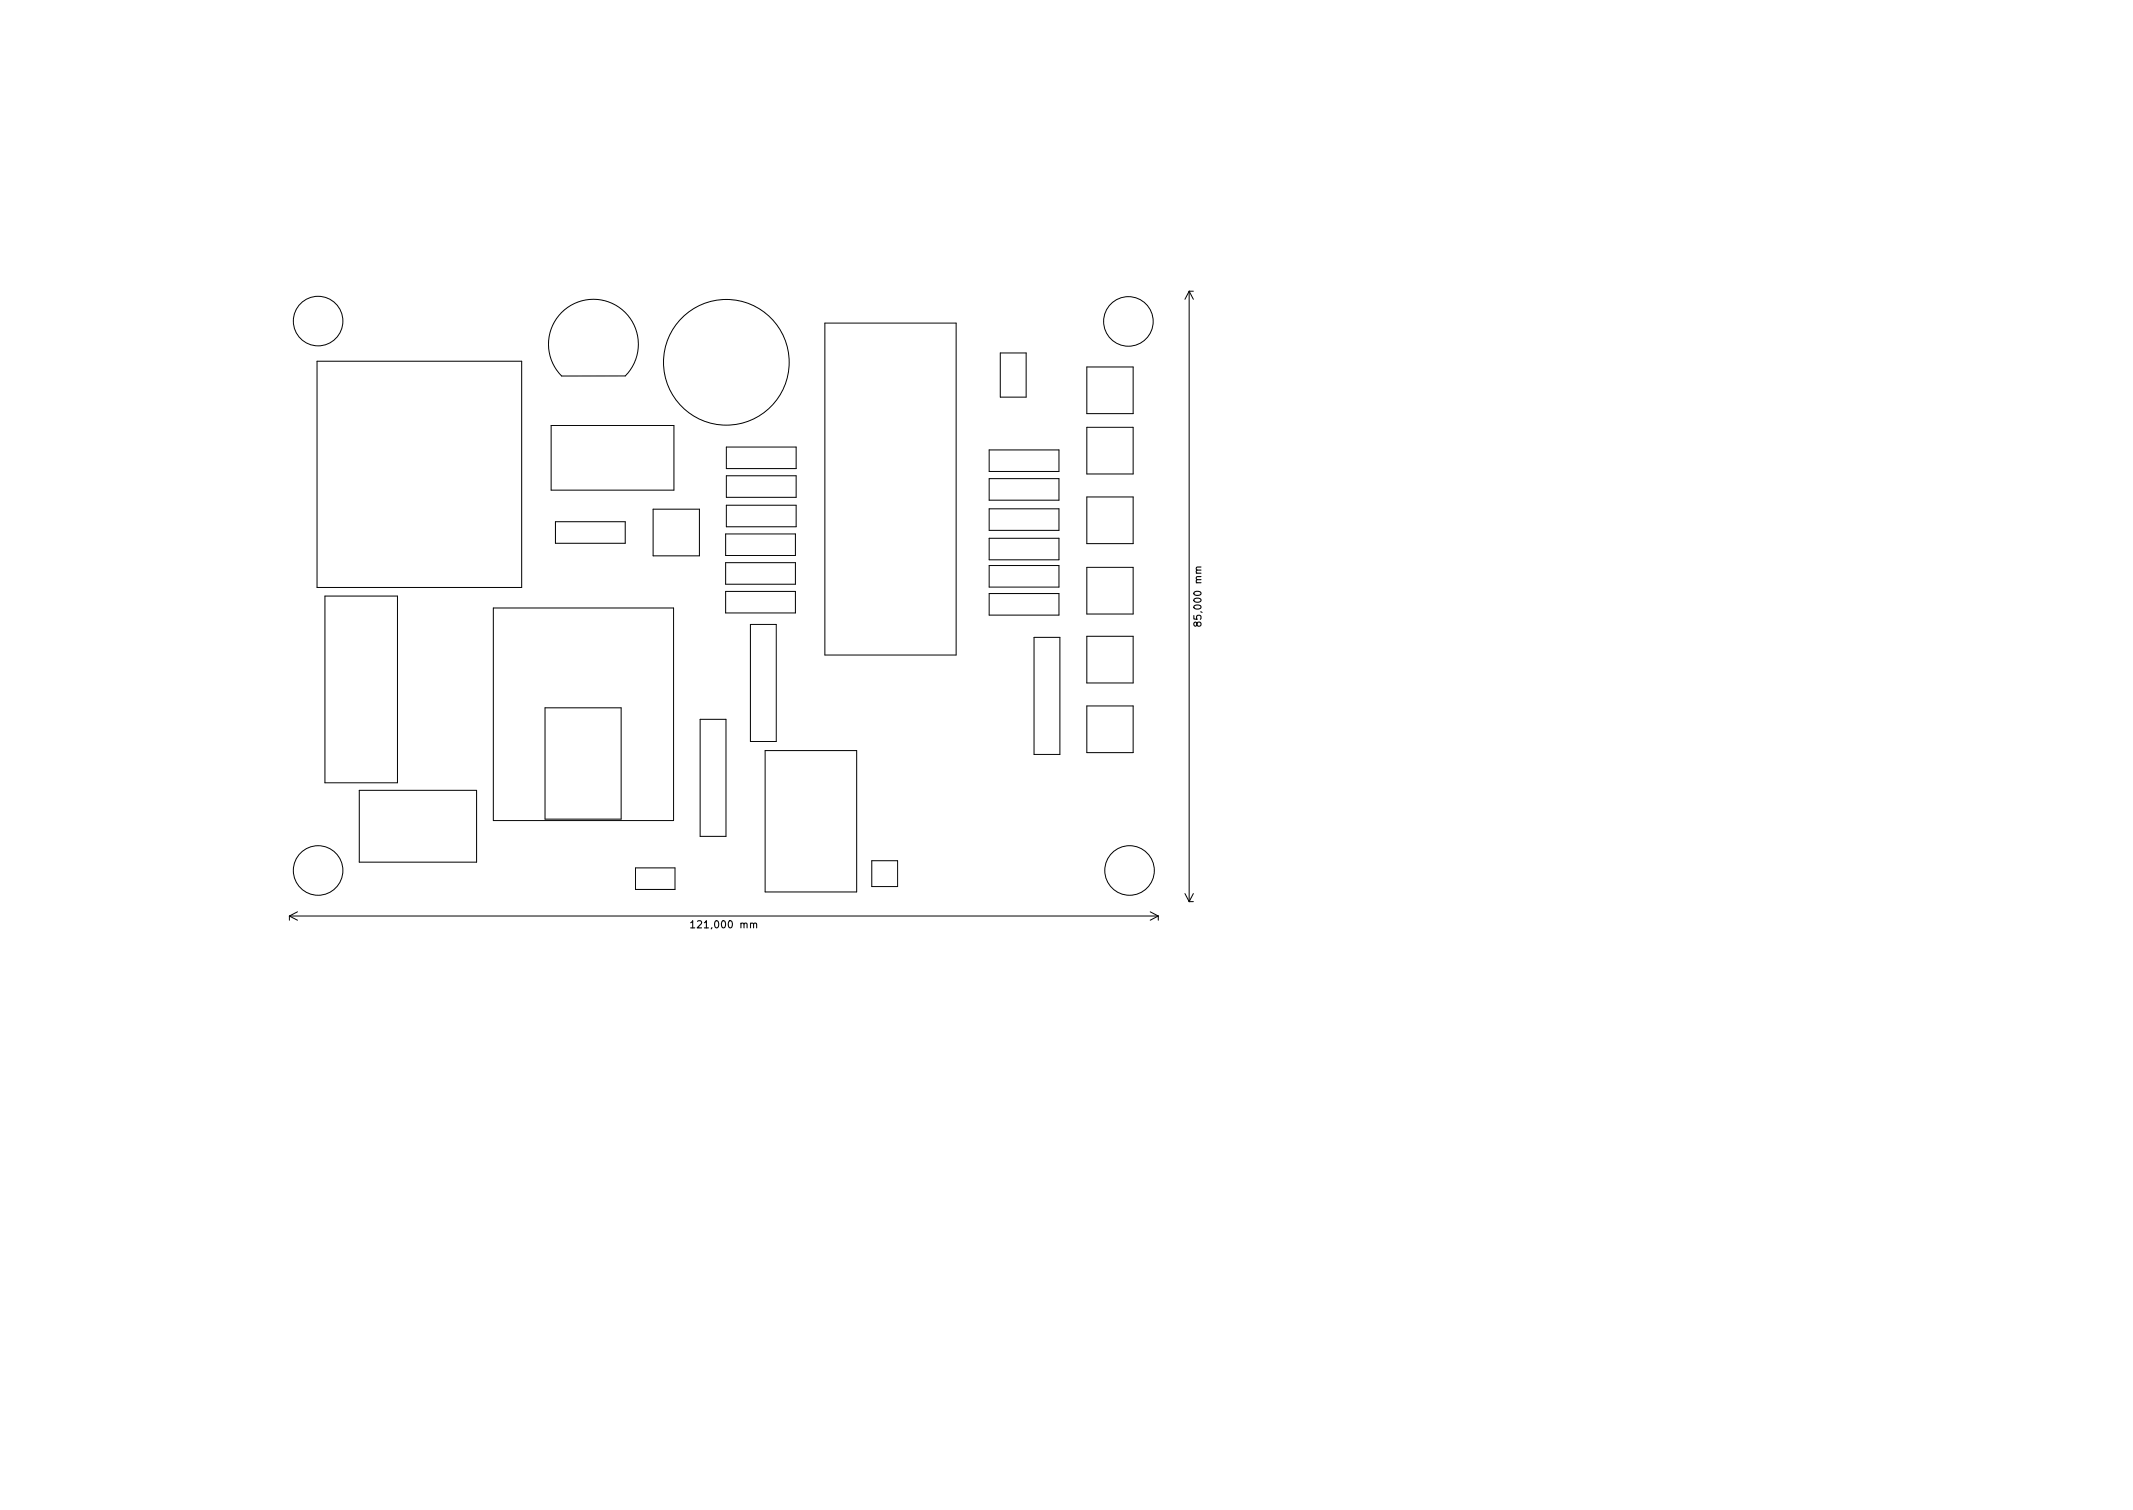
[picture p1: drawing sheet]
<svg xmlns="http://www.w3.org/2000/svg" width="297mm" height="210mm" viewBox="0 0 297 210" stroke-linecap="round" stroke-linejoin="round" font-family="sans-serif">
<defs><g id="words">
<g font-size="1.4">
<text x="167.3" y="86.6" transform="rotate(-90 167.3 86.6)">85,000 mm</text>
<text x="96.9" y="129.2">121,000 mm</text>
</g>
</g></defs>
<path d="M167.3 79h-.7v.2l.1 .2M166.7 86.8l.2-.2 .3 .1 .1 .1-.1 .3-.3 .1-.2-.1-.1-.4-.2-.1-.1 .1v.3v.1l.2 .1 .2-.2M96.2 128.5l.3-.3v1M96.2 129.2h.6M104.9 128.7l.2-.2 .2 .1 .1 .6" fill="none" stroke="#000" stroke-width=".15"/>
<g fill="none" stroke="#000" stroke-width=".14">
<path d="M44.2 50.3h28.5v31.5h-28.5zM76.7 59.2h17.1v9h-17.1zM78.2 43.5a6.3 6.3 0 0 1 8.9 0 6.3 6.3 0 0 1 0 8.8l-8.9 .1a6.3 6.3 0 0 1 0-8.9zM114.9 45h18.3v46.2h-18.3zM139.3 49.1h3.6v6.2h-3.6zM151.3 51.1h6.5v6.5h-6.5zM151.3 59.5h6.5v6.5h-6.5zM165.6 40.5v85M165.6 40.5h.6M165.6 40.5l.6 1.2M165.6 40.5l-.6 1.2M77.4 72.6h9.7v3h-9.7z"/>
<path d="M91 70.9h6.4v6.5h-6.4zM101.1 74.3h9.7v3h-9.7zM101.1 78.3h9.7v3h-9.7zM101.1 62.2h9.8v3h-9.8zM101.1 66.2h9.8v3h-9.8zM101.1 70.3h9.8v3h-9.8zM137.8 62.6h9.7v3h-9.7zM137.8 66.6h9.7v3h-9.7zM137.8 70.8h9.7v3h-9.7zM137.8 74.9h9.7v3h-9.7zM137.8 78.7h9.7v3h-9.7zM151.3 69.2h6.5v6.5h-6.5z"/>
<path d="M151.3 79h6.5v6.5h-6.5zM45.3 83h10v26h-10zM68.7 84.7h25.1v29.6h-25.1zM75.9 98.6h10.6v15.5h-10.6zM101.1 82.3h9.7v3h-9.7zM104.5 86.9h3.6v16.3h-3.6zM137.8 82.6h9.7v3h-9.7zM144 88.7h3.6v16.3h-3.6zM151.3 88.6h6.5v6.5h-6.5zM151.3 98.3h6.5v6.5h-6.5zM50 110h16.4v10h-16.4zM97.5 100.2h3.6v16.3h-3.6z"/>
<path d="M106.5 104.5h12.8v19.7h-12.8zM121.4 119.8h3.6v3.6h-3.6zM40.3 127.5h121M40.3 127.5v.6M40.3 127.5l1.1 .6M41.4 127l-1.1 .5M88.5 120.8h5.5v3h-5.5zM160.2 127l1.1 .5M161.3 127.5v.6M161.3 127.5l-1.1 .6M165 124.4l.6 1.1M165.6 125.5h.6"/>
<path d="M166.2 124.4l-.6 1.1"/>
<circle cx="44.3" cy="44.7" r="3.4"/>
<circle cx="101.1" cy="50.4" r="8.7"/>
<circle cx="157.1" cy="44.8" r="3.4"/>
<circle cx="44.3" cy="121.2" r="3.4"/>
<circle cx="157.3" cy="121.2" r="3.4"/>
</g>
<use href="#words"/>
</svg>
